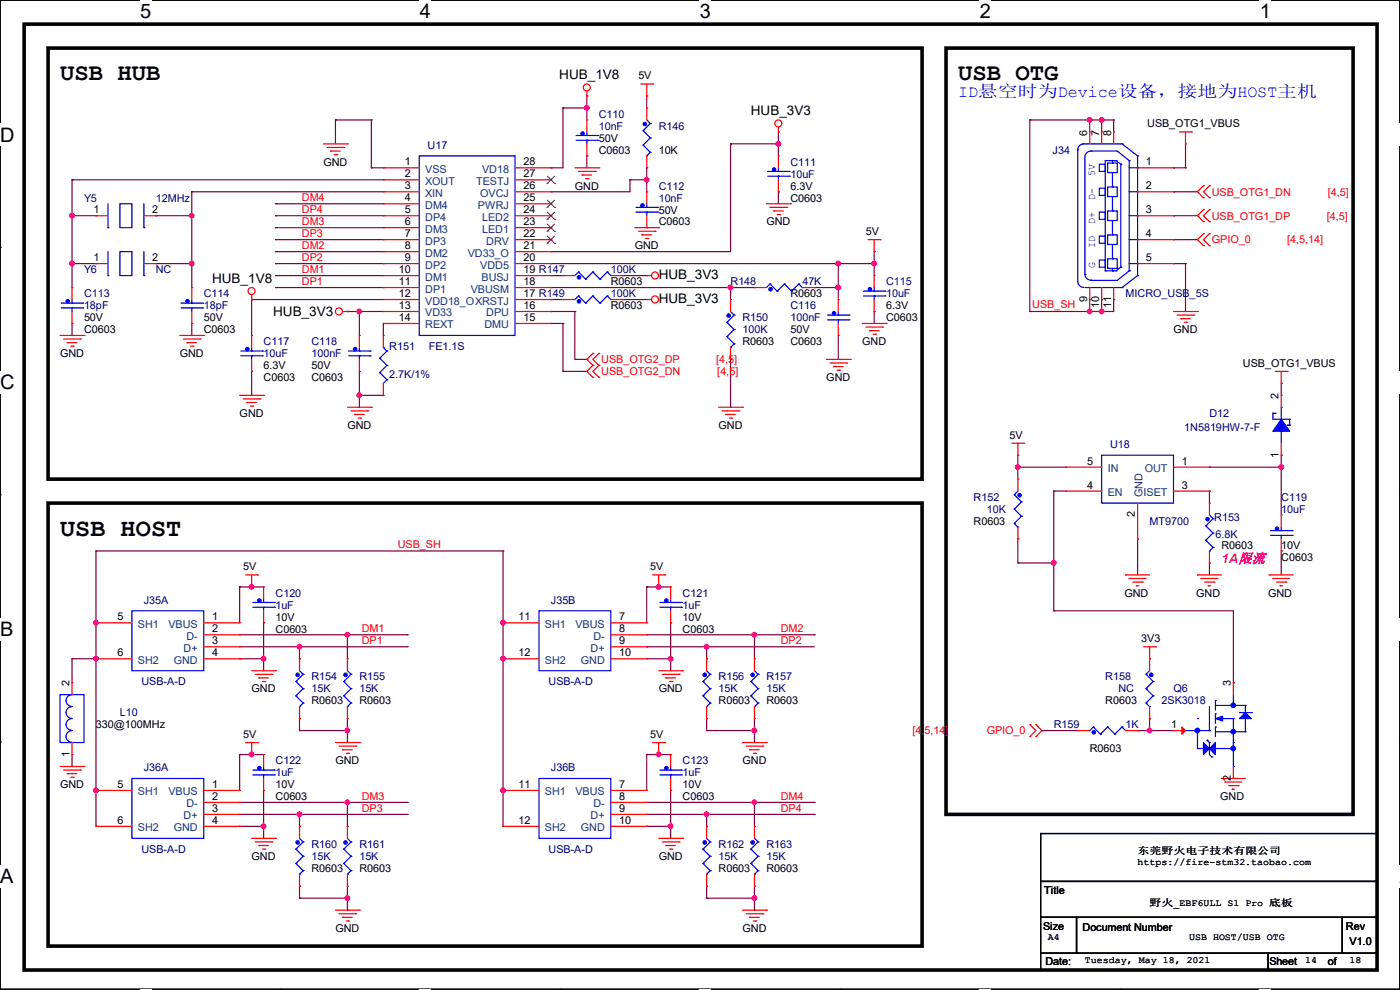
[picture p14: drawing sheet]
<svg xmlns="http://www.w3.org/2000/svg" width="297mm" height="210mm" viewBox="0 0 297 210" stroke-linecap="round" stroke-linejoin="round" font-family="sans-serif">
<defs><g id="words">
<text font-size="5.3" x="12.7" y="113.7">USB HOST</text>
<g font-size="5.1">
<text x="12.7" y="17">USB HUB</text>
<text x="203.2" y="17">USB OTG</text>
</g>
<g font-size="4.2">
<text x="29.7" y="3.9">5</text>
<text x="89.1" y="3.9">4</text>
<text x="148.5" y="3.9">3</text>
<text x="207.9" y="3.9">2</text>
<text x="267.3" y="3.9">1</text>
<text x="0" y="30.1">D</text>
<text x="0" y="82.5">C</text>
<text x="0" y="135">B</text>
<text x="0" y="187.4">A</text>
<text x="297" y="187.4">A</text>
</g>
<text font-size="3.6" fill="#00f" x="203.2" y="20.6">ID悬空时为Device设备，接地为HOST主机</text>
<g font-size="2.8">
<text x="118.7" y="16.8">HUB_1V8</text>
<text x="159.3" y="24.4">HUB_3V3</text>
<text x="45" y="60">HUB_1V8</text>
<text x="139.7" y="59.2">HUB_3V3</text>
<text x="139.7" y="64.3">HUB_3V3</text>
<text x="58" y="67.1">HUB_3V3</text>
</g>
<text font-size="2.8" fill="#f0f" x="259.1" y="119.4">1A限流</text>
<g font-size="2.3">
<text x="135.4" y="16.8">5V</text>
<text x="230.6" y="28.7" transform="rotate(-90 230.6 28.7)">6</text>
<text x="233.2" y="28.7" transform="rotate(-90 233.2 28.7)">7</text>
<text x="235.7" y="28.7" transform="rotate(-90 235.7 28.7)">8</text>
<text x="243.4" y="27">USB_OTG1_VBUS</text>
<text x="68.6" y="35.1">GND</text>
<text x="85.9" y="35.1">1</text>
<text x="111" y="35.1">28</text>
<text x="127" y="30.1">50V</text>
<text x="127" y="32.6">C0603</text>
<text x="139.7" y="32.6">10K</text>
<text x="243.1" y="35.1">1</text>
<text x="85.9" y="37.6">2</text>
<text x="85.9" y="40.1">3</text>
<text x="111" y="40.1">26</text>
<text x="111" y="37.6">27</text>
<text x="122" y="40.2">GND</text>
<text x="167.7" y="40.2">6.3V</text>
<text x="243.1" y="40.1">2</text>
<text x="19.9" y="45.2">1</text>
<text x="32.3" y="45.2">2</text>
<text x="85.9" y="42.7">4</text>
<text x="85.9" y="45.2">5</text>
<text x="85.9" y="47.8">6</text>
<text x="111" y="47.8">23</text>
<text x="111" y="45.2">24</text>
<text x="111" y="42.7">25</text>
<text x="139.7" y="45.3">50V</text>
<text x="139.7" y="47.8">C0603</text>
<text x="162.6" y="47.8">GND</text>
<text x="167.7" y="42.8">C0603</text>
<text x="243.1" y="45.2">3</text>
<text x="85.9" y="50.3">7</text>
<text x="85.9" y="52.8">8</text>
<text x="111" y="52.8">21</text>
<text x="111" y="50.3">22</text>
<text x="134.7" y="52.9">GND</text>
<text x="183.7" y="49.9">5V</text>
<text x="243.1" y="50.3">4</text>
<text x="19.9" y="55.4">1</text>
<text x="32.3" y="55.4">2</text>
<text x="84.6" y="57.9">10</text>
<text x="85.9" y="55.4">9</text>
<text x="111" y="57.9">19 R147</text>
<text x="111" y="55.4">20</text>
<text x="243.1" y="55.4">5</text>
<text x="84.6" y="60.5">11</text>
<text x="84.6" y="63">12</text>
<text x="84.6" y="65.5">13</text>
<text x="111" y="65.5">16</text>
<text x="111" y="63">17 R149</text>
<text x="111" y="60.5">18</text>
<text x="129.6" y="60.5">R0603</text>
<text x="129.6" y="65.6">R0603</text>
<text x="167.7" y="63.1">R0603</text>
<text x="188" y="65.6">6.3V</text>
<text x="230.6" y="64.1" transform="rotate(-90 230.6 64.1)">9</text>
<text x="233.2" y="65.3" transform="rotate(-90 233.2 65.3)">10</text>
<text x="235.7" y="65.3" transform="rotate(-90 235.7 65.3)">11</text>
<text x="17.8" y="68.2">50V</text>
<text x="17.8" y="70.7">C0603</text>
<text x="43.2" y="68.2">50V</text>
<text x="43.2" y="70.7">C0603</text>
<text x="84.6" y="68.1">14</text>
<text x="111" y="68.1">15</text>
<text x="167.7" y="70.7">50V</text>
<text x="188" y="68.2">C0603</text>
<text x="249" y="70.7">GND</text>
<text x="12.7" y="75.8">GND</text>
<text x="38.1" y="75.8">GND</text>
<text x="157.5" y="73.2">R0603</text>
<text x="167.7" y="73.2">C0603</text>
<text x="182.9" y="73.2">GND</text>
<text x="263.7" y="77.8">USB_OTG1_VBUS</text>
<text x="55.9" y="78.3">6.3V</text>
<text x="55.9" y="80.9">C0603</text>
<text x="66.1" y="78.3">50V</text>
<text x="66.1" y="80.9">C0603</text>
<text x="175.3" y="80.9">GND</text>
<text x="50.8" y="88.5">GND</text>
<text x="271.3" y="84.6" transform="rotate(-90 271.3 84.6)">2</text>
<text x="73.7" y="91">GND</text>
<text x="152.4" y="91">GND</text>
<text x="214.2" y="93">5V</text>
<text x="230.7" y="98.6">5</text>
<text x="250.7" y="98.6">1</text>
<text x="271.3" y="97.1" transform="rotate(-90 271.3 97.1)">1</text>
<text x="230.7" y="103.6">4</text>
<text x="250.7" y="103.6">3</text>
<text x="206.5" y="111.3">R0603</text>
<text x="240.8" y="109.8" transform="rotate(-90 240.8 109.8)">2</text>
<text x="259.1" y="116.4">R0603</text>
<text x="271.8" y="116.4">10V</text>
<text x="271.8" y="119">C0603</text>
<text x="51.6" y="121">5V</text>
<text x="138" y="121">5V</text>
<text x="24.9" y="131.6">5</text>
<text x="45" y="131.6">1</text>
<text x="58.5" y="131.7">10V</text>
<text x="110" y="131.6">11</text>
<text x="131.4" y="131.6">7</text>
<text x="144.8" y="131.7">10V</text>
<text x="238.6" y="126.6">GND</text>
<text x="253.8" y="126.6">GND</text>
<text x="269" y="126.6">GND</text>
<text x="45" y="134.1">2</text>
<text x="45" y="136.7">3</text>
<text x="58.5" y="134.2">C0603</text>
<text x="131.4" y="134.1">8</text>
<text x="131.4" y="136.7">9</text>
<text x="144.8" y="134.2">C0603</text>
<text x="242.1" y="136.2">3V3</text>
<text x="24.9" y="139.2">6</text>
<text x="45" y="139.2">4</text>
<text x="110" y="139.2">12</text>
<text x="131.4" y="139.2">10</text>
<text x="14.7" y="145.6" transform="rotate(-90 14.7 145.6)">2</text>
<text x="53.4" y="146.9">GND</text>
<text x="66.1" y="149.4">R0603</text>
<text x="76.2" y="149.4">R0603</text>
<text x="139.7" y="146.9">GND</text>
<text x="152.4" y="149.4">R0603</text>
<text x="162.6" y="149.4">R0603</text>
<text x="234.5" y="149.4">R0603</text>
<text x="261.1" y="145.6" transform="rotate(-90 261.1 145.6)">3</text>
<text x="20.4" y="154.5">330@100MHz</text>
<text x="248.5" y="154.4">1</text>
<text x="14.7" y="160.6" transform="rotate(-90 14.7 160.6)">1</text>
<text x="51.6" y="156.5">5V</text>
<text x="138" y="156.5">5V</text>
<text x="231.2" y="159.6">R0603</text>
<text x="12.7" y="167.2">GND</text>
<text x="24.9" y="167.1">5</text>
<text x="45" y="167.1">1</text>
<text x="58.5" y="167.2">10V</text>
<text x="71.2" y="162.1">GND</text>
<text x="110" y="167.1">11</text>
<text x="131.4" y="167.1">7</text>
<text x="144.8" y="167.2">10V</text>
<text x="157.5" y="162.1">GND</text>
<text x="261.1" y="165.7" transform="rotate(-90 261.1 165.7)">2</text>
<text x="45" y="169.7">2</text>
<text x="45" y="172.2">3</text>
<text x="58.5" y="169.8">C0603</text>
<text x="131.4" y="169.7">8</text>
<text x="131.4" y="172.2">9</text>
<text x="144.8" y="169.8">C0603</text>
<text x="258.9" y="169.8">GND</text>
<text x="24.9" y="174.8">6</text>
<text x="45" y="174.8">4</text>
<text x="110" y="174.8">12</text>
<text x="131.4" y="174.8">10</text>
<text x="53.4" y="182.5">GND</text>
<text x="66.1" y="185">R0603</text>
<text x="76.2" y="185">R0603</text>
<text x="139.7" y="182.5">GND</text>
<text x="152.4" y="185">R0603</text>
<text x="162.6" y="185">R0603</text>
<text x="221.5" y="189.6">Title</text>
<text x="71.2" y="197.7">GND</text>
<text x="157.5" y="197.7">GND</text>
<text x="221.3" y="197.2">Size</text>
<text x="229.7" y="197.4">Document Number</text>
<text x="285.5" y="197.2">Rev</text>
<text x="286.3" y="200.5">V1.0</text>
<text x="221.8" y="204.8">Date:</text>
<text x="269.3" y="204.8">Sheet</text>
<text x="281.7" y="204.8">of</text>
</g>
<g font-size="2.3" fill="#000080">
<text x="127" y="25">C110</text>
<text x="127" y="27.5">10nF</text>
<text x="139.7" y="27.5">R146</text>
<text x="90.7" y="31.6">U17</text>
<text x="167.7" y="35.1">C111</text>
<text x="223.3" y="32.6">J34</text>
<text x="139.7" y="40.2">C112</text>
<text x="167.7" y="37.7">10uF</text>
<text x="17.8" y="42.8">Y5</text>
<text x="33.1" y="42.8">12MHz</text>
<text x="139.7" y="42.8">10nF</text>
<text x="17.8" y="58">Y6</text>
<text x="33.1" y="58">NC</text>
<text x="129.6" y="58">100K</text>
<text x="17.8" y="63.1">C113</text>
<text x="17.8" y="65.6">18pF</text>
<text x="43.2" y="63.1">C114</text>
<text x="43.2" y="65.6">18pF</text>
<text x="129.6" y="63.1">100K</text>
<text x="155" y="60.5">R148</text>
<text x="167.7" y="65.6">C116</text>
<text x="170.2" y="60.5">47K</text>
<text x="188" y="60.5">C115</text>
<text x="188" y="63.1">10uF</text>
<text x="238.8" y="63.1">MICRO_USB_5S</text>
<text x="157.5" y="68.2">R150</text>
<text x="157.5" y="70.7">100K</text>
<text x="167.7" y="68.2">100nF</text>
<text x="55.9" y="73.2">C117</text>
<text x="55.9" y="75.8">10uF</text>
<text x="66.1" y="73.2">C118</text>
<text x="66.1" y="75.8">100nF</text>
<text x="82.6" y="74.3">R151</text>
<text x="91" y="74.3">FE1.1S</text>
<text x="82.6" y="80.1">2.7K/1%</text>
<text x="256.6" y="88.5">D12</text>
<text x="235.5" y="95.1">U18</text>
<text x="251.3" y="91.5">1N5819HW-7-F</text>
<text x="206.5" y="106.3">R152</text>
<text x="271.8" y="106.3">C119</text>
<text x="209.3" y="108.8">10K</text>
<text x="243.9" y="111.3">MT9700</text>
<text x="257.6" y="110.6">R153</text>
<text x="271.8" y="108.8">10uF</text>
<text x="257.9" y="114.1">6.8K</text>
<text x="30.5" y="128.1">J35A</text>
<text x="58.5" y="126.6">C120</text>
<text x="58.5" y="129.1">1uF</text>
<text x="116.9" y="128.1">J35B</text>
<text x="144.8" y="126.6">C121</text>
<text x="144.8" y="129.1">1uF</text>
<text x="30" y="145.4">USB-A-D</text>
<text x="66.1" y="144.4">R154</text>
<text x="66.1" y="146.9">15K</text>
<text x="76.2" y="144.4">R155</text>
<text x="76.2" y="146.9">15K</text>
<text x="116.4" y="145.4">USB-A-D</text>
<text x="152.4" y="144.4">R156</text>
<text x="152.4" y="146.9">15K</text>
<text x="162.6" y="144.4">R157</text>
<text x="162.6" y="146.9">15K</text>
<text x="234.5" y="144.4">R158</text>
<text x="237.3" y="146.9">NC</text>
<text x="246.4" y="149.4">2SK3018</text>
<text x="249" y="146.9">Q6</text>
<text x="25.4" y="152">L10</text>
<text x="223.6" y="154.5">R159</text>
<text x="238.8" y="154.5">1K</text>
<text x="30.5" y="163.7">J36A</text>
<text x="58.5" y="162.1">C122</text>
<text x="58.5" y="164.7">1uF</text>
<text x="116.9" y="163.7">J36B</text>
<text x="144.8" y="162.1">C123</text>
<text x="144.8" y="164.7">1uF</text>
<text x="66.1" y="179.9">R160</text>
<text x="76.2" y="179.9">R161</text>
<text x="152.4" y="179.9">R162</text>
<text x="162.6" y="179.9">R163</text>
<text x="30" y="180.9">USB-A-D</text>
<text x="66.1" y="182.5">15K</text>
<text x="76.2" y="182.5">15K</text>
<text x="116.4" y="180.9">USB-A-D</text>
<text x="152.4" y="182.5">15K</text>
<text x="162.6" y="182.5">15K</text>
</g>
<g font-size="2.3" fill="#004080">
<text x="90.2" y="36.7">VSS</text>
<text x="90.2" y="39.2">XOUT</text>
<text x="90.2" y="41.7">XIN</text>
<text x="101" y="39.2">TESTJ</text>
<text x="101.9" y="41.7">OVCJ</text>
<text x="102.3" y="36.7">VD18</text>
<text x="90.2" y="44.3">DM4</text>
<text x="90.2" y="46.8">DP4</text>
<text x="101.4" y="44.3">PWRJ</text>
<text x="102.3" y="46.8">LED2</text>
<text x="90.2" y="49.4">DM3</text>
<text x="90.2" y="51.9">DP3</text>
<text x="102.3" y="49.4">LED1</text>
<text x="103.2" y="51.9">DRV</text>
<text x="90.2" y="54.4">DM2</text>
<text x="90.2" y="57">DP2</text>
<text x="90.2" y="59.5">DM1</text>
<text x="99.2" y="54.4">VD33_O</text>
<text x="101.9" y="57">VDD5</text>
<text x="102.2" y="59.5">BUSJ</text>
<text x="90.2" y="62.1">DP1</text>
<text x="90.2" y="64.6">VDD18_OXRSTJ</text>
<text x="99.9" y="62.1">VBUSM</text>
<text x="90.2" y="67.1">VD33</text>
<text x="90.2" y="69.7">REXT</text>
<text x="102.8" y="69.7">DMU</text>
<text x="103.2" y="67.1">DPU</text>
<text x="235" y="100.2">IN</text>
<text x="242.9" y="100.2">OUT</text>
<text x="235" y="105.2">EN</text>
<text x="242.4" y="105.5" transform="rotate(-90 242.4 105.5)">GND</text>
<text x="242.6" y="105.2">ISET</text>
<text x="29.3" y="133.2">SH1</text>
<text x="35.7" y="133.2">VBUS</text>
<text x="39.5" y="135.7">D-</text>
<text x="115.6" y="133.2">SH1</text>
<text x="122.1" y="133.2">VBUS</text>
<text x="125.9" y="135.7">D-</text>
<text x="29.3" y="140.8">SH2</text>
<text x="36.9" y="140.8">GND</text>
<text x="38.9" y="138.3">D+</text>
<text x="115.6" y="140.8">SH2</text>
<text x="123.2" y="140.8">GND</text>
<text x="125.3" y="138.3">D+</text>
<text x="29.3" y="168.7">SH1</text>
<text x="35.7" y="168.7">VBUS</text>
<text x="38.9" y="173.8">D+</text>
<text x="39.5" y="171.3">D-</text>
<text x="115.6" y="168.7">SH1</text>
<text x="122.1" y="168.7">VBUS</text>
<text x="125.3" y="173.8">D+</text>
<text x="125.9" y="171.3">D-</text>
<text x="29.3" y="176.4">SH2</text>
<text x="36.9" y="176.4">GND</text>
<text x="115.6" y="176.4">SH2</text>
<text x="123.2" y="176.4">GND</text>
</g>
<g font-size="2.3" fill="#00f">
<text x="232.4" y="37.4" transform="rotate(-90 232.4 37.4)">5V</text>
<text x="232.4" y="47.5" transform="rotate(-90 232.4 47.5)">D+</text>
<text x="232.4" y="42.5" transform="rotate(-90 232.4 42.5)">D-</text>
<text x="232.4" y="52.6" transform="rotate(-90 232.4 52.6)">ID</text>
<text x="232.4" y="56.9" transform="rotate(-90 232.4 56.9)">G</text>
</g>
<g font-size="2.3" fill="#f00">
<text x="257.1" y="41.5">USB_OTG1_DN</text>
<text x="281.7" y="41.5">[4,5]</text>
<text x="64.1" y="42.7">DM4</text>
<text x="64.1" y="45.3">DP4</text>
<text x="64.1" y="47.8">DM3</text>
<text x="257.1" y="46.6">USB_OTG1_DP</text>
<text x="281.5" y="46.6">[4,5]</text>
<text x="64.1" y="50.3">DP3</text>
<text x="64.1" y="52.9">DM2</text>
<text x="257.1" y="51.6">GPIO_0</text>
<text x="273.1" y="51.6">[4,5,14]</text>
<text x="64.1" y="55.4">DP2</text>
<text x="64.1" y="58">DM1</text>
<text x="64.1" y="60.5">DP1</text>
<text x="219" y="65.4">USB_SH</text>
<text x="127.6" y="77">USB_OTG2_DP</text>
<text x="151.9" y="77">[4,5]</text>
<text x="127.6" y="79.6">USB_OTG2_DN</text>
<text x="152.2" y="79.6">[4,5]</text>
<text x="84.4" y="116.2">USB_SH</text>
<text x="76.8" y="136.7">DP1</text>
<text x="76.8" y="134.2">DM1</text>
<text x="165.7" y="136.7">DP2</text>
<text x="165.7" y="134.2">DM2</text>
<text x="193.6" y="155.8">[4,5,14]</text>
<text x="209.3" y="155.8">GPIO_0</text>
<text x="76.8" y="169.7">DM3</text>
<text x="76.8" y="172.3">DP3</text>
<text x="165.7" y="169.7">DM4</text>
<text x="165.7" y="172.3">DP4</text>
</g>
<g font-size="2">
<text x="241.3" y="181.2">东莞野火电子技术有限公司</text>
<text x="241.3" y="183.5">https://fire-stm32.taobao.com</text>
<text x="243.9" y="192.1">野火_EBF6ULL S1 Pro 底板</text>
<text x="222.3" y="199.5">A4</text>
<text x="252.3" y="199.5">USB HOST/USB OTG</text>
<text x="230.2" y="204.3">Tuesday, May 18, 2021</text>
<text x="276.9" y="204.3">14</text>
<text x="286.3" y="204.3">18</text>
</g>
</g></defs>
<path d="M0 0h297v209.8h-297z" fill="none" stroke="#000" stroke-width=".25"/>
<g fill="#fff">
<path d="M29.7 0h2.4v4.8h-2.4z"/>
<path d="M29.7 209.8h2.4v.2h-2.4z"/>
</g>
<path d="M59.4 0h.1M59.4 209.8h.1" fill="none" stroke="#000" stroke-width=".25"/>
<g fill="#fff">
<path d="M89.1 0h2.3v4.8h-2.3z"/>
<path d="M89.1 209.8h2.3v.2h-2.3z"/>
</g>
<path d="M118.8 0h.1M118.8 209.8h.1" fill="none" stroke="#000" stroke-width=".25"/>
<g fill="#fff">
<path d="M148.5 0h2.3v4.8h-2.3z"/>
<path d="M148.5 209.8h2.3v.2h-2.3z"/>
</g>
<path d="M178.2 0h.1M178.2 209.8h.1" fill="none" stroke="#000" stroke-width=".25"/>
<g fill="#fff">
<path d="M207.9 0h2.3v4.8h-2.3z"/>
<path d="M207.9 209.8h2.3v.2h-2.3z"/>
</g>
<path d="M237.6 0h.1M237.6 209.8h.1" fill="none" stroke="#000" stroke-width=".25"/>
<g fill="#fff">
<path d="M267.3 0h2.3v4.8h-2.3z"/>
<path d="M267.3 209.8h2.3v.2h-2.3z"/>
<path d="M0 26.2h3.1v4.8h-3.1z"/>
<path d="M297 26.2v4.8z"/>
<path d="M0 78.7h3.1v4.7h-3.1z"/>
<path d="M297 78.7v4.7z"/>
</g>
<path d="M0 52.5h.1M297 52.5h.1" fill="none" stroke="#000" stroke-width=".25"/>
<g fill="#fff">
<path d="M0 131.1h2.9v4.8h-2.9z"/>
<path d="M297 131.1v4.8z"/>
</g>
<path d="M0 104.9h.1M297 104.9h.1" fill="none" stroke="#000" stroke-width=".25"/>
<g fill="#fff">
<path d="M0 183.6h2.9v4.7h-2.9z"/>
<path d="M296.9 183.6h.1v4.7h-.1z"/>
</g>
<path d="M0 157.4h.1M297 157.4h.1M220.8 176.8h71.3v10.2h-71.3zM220.8 187h71.3v7.6h-71.3zM220.8 194.6h7.6v7.6h-7.6zM228.4 194.6h56.4v7.6h-56.4zM284.8 194.6h7.3v7.6h-7.3zM220.8 202.2h48.2v3.6h-48.2zM269 202.2h23.1v3.6h-23.1z" fill="none" stroke="#000" stroke-width=".25"/>
<path d="M5.1 5.1h287v200.7h-287zM10.2 10.2h185.4v91.4h-185.4zM200.7 10.2h86.4v162.6h-86.4zM10.2 106.7h185.4v94h-185.4z" fill="none" stroke="#000" stroke-width=".76"/>
<g fill="none" stroke="#800040" stroke-width=".25">
<path d="M15.3 38.1h.1M15.3 38.1v22.9M15.3 38.1h66M71.2 25.4h.1M71.2 25.4h7.6M71.2 25.4v5.1M78.8 25.4h.1M78.8 35.6h.1M78.8 25.4v10.2M78.8 35.6h2.5M116.9 35.6h.1M119.4 22.9h.1"/>
<path d="M119.4 22.9v12.7h-2.5M119.4 22.9h5.1M124.5 22.9h.1M124.5 33.1h.1M124.5 20.4h.1M124.5 20.4v5M124.5 33.1v2.5M133.6 38.1h.1M133.6 38.1v2.6h-16.7M133.6 38.1h3.6M137.2 38.1h.1M137.2 35.6h.1"/>
<path d="M137.2 20.4h.1M137.2 20.4v2.5M137.2 35.6v5.1M155 30.5h.1M155 30.5v22.9h-38.1M155 30.5h10.1M165.1 30.5h.1M165.1 28h.1M165.1 28v5.1M218.5 25.4h.1M218.5 25.4h17.8M218.5 25.4v40.7"/>
<path d="M231.2 25.4h.1M231.2 25.4v2.6M233.7 25.4h.1M233.7 25.4v2.6M236.3 25.4h.1M236.3 25.4v2.6M249 35.6h.1M249 35.6h2.5M251.5 35.6h.1M251.5 30.5v5.1M15.3 45.8h.1M15.3 55.9h.1"/>
<path d="M15.3 45.8h5.1M15.3 55.9h5.1M33.1 45.8h.1M33.1 55.9h.1M33.1 45.8h7.6M33.1 55.9h7.6M40.7 40.7h.1M40.7 45.8h.1M40.7 55.9h.1M40.7 40.7v20.3M40.7 40.7h40.6M58.5 43.2h.1"/>
<path d="M58.5 45.8h.1M58.5 48.3h.1M58.5 50.8h.1M58.5 53.4h.1M58.5 55.9h.1M58.5 58.5h.1M58.5 43.2h22.8M58.5 45.8h22.8M58.5 48.3h22.8M58.5 50.8h22.8M58.5 53.4h22.8M58.5 55.9h22.8"/>
<path d="M58.5 58.5h22.8M116.9 58.5h.1M116.9 55.9h.1M116.9 40.7h.1M116.9 53.4h.1M116.9 55.9h68.6M116.9 58.5h2.5M132.1 58.5h.1M132.1 58.5h5.1M165.1 40.7h.1M165.1 40.7v2.5M177.8 55.9h.1"/>
<path d="M177.8 55.9v7.6M185.5 53.4h.1M185.5 55.9h.1M185.5 53.4v5.1M249 50.8h.1M249 55.9h.1M249 40.7h.1M249 45.8h.1M249 45.8h5M249 50.8h5M249 55.9h2.5M249 40.7h5"/>
<path d="M251.5 55.9h.1M251.5 55.9v10.2M15.3 68.6h.1M15.3 68.6v2.6M40.7 68.6h.1M40.7 68.6v2.6M53.4 63.5h.1M53.4 78.8h.1M53.4 63.5h27.9M53.4 63.5v7.7M53.4 78.8v5.1M58.5 61h.1"/>
<path d="M58.5 61h22.8M73.7 66.1h.1M73.7 66.1h7.6M76.2 78.8h.1M76.2 66.1h.1M76.2 66.1v5.1M76.2 78.8v7.6M81.3 68.6h.1M81.3 68.6v2.6M116.9 68.6h.1M116.9 63.5h.1M116.9 61h.1"/>
<path d="M116.9 66.1h.1M116.9 61h43.2M116.9 66.1h5.1M116.9 63.5h2.5M116.9 68.6h2.5M119.4 68.6h.1M119.4 78.8h.1M119.4 68.6v10.2M119.4 78.8h5.1M122 66.1h.1M122 66.1v10.1h2.5M124.5 76.2h.1"/>
<path d="M132.1 63.5h.1M132.1 63.5h5.1M155 61h.1M155 61v2.5M155 76.2v10.2M172.8 61h.1M172.8 61h5M177.8 71.2h.1M177.8 61h.1M177.8 71.2v5M185.5 66.1h.1M185.5 66.1v2.5"/>
<path d="M218.5 66.1h.1M231.2 63.5h.1M231.2 66.1h.1M231.2 63.5v2.6M233.7 63.5h.1M233.7 66.1h.1M233.7 63.5v2.6M236.3 63.5h.1M236.3 63.5v2.6h-17.8M76.2 83.9h.1M76.2 83.9h5.1M155 86.4h.1"/>
<path d="M215.9 99.1h.1M215.9 96.6h.1M215.9 99.1h10.2M215.9 96.6v5M256.6 99.1h.1M256.6 99.1h15.2M271.8 99.1h.1M271.8 81.3h.1M271.8 96.6h.1M271.8 81.3v2.6M271.8 96.6v12.7M20.4 116.9h.1"/>
<path d="M20.4 116.9v58.4M20.4 116.9h86.3M106.7 116.9h.1M106.7 116.9v58.4M215.9 114.3h.1M215.9 119.4h.1M215.9 114.3v5.1M215.9 119.4h7.7M223.6 104.2h.1M223.6 119.4h.1M223.6 104.2h2.5M223.6 104.2v25.4"/>
<path d="M241.3 114.3h.1M241.3 114.3v7.7M256.6 104.2h.1M256.6 119.4h.1M256.6 104.2v2.5M256.6 119.4v2.6M271.8 116.9h.1M271.8 116.9v5.1M15.3 139.7h.1M15.3 139.7v5.1M15.3 139.7h5.1M20.4 139.7h.1"/>
<path d="M50.8 139.7h.1M50.8 124.5h.1M50.8 134.7h35.6M50.8 137.2h35.6M50.8 124.5h5.1M50.8 139.7h5.1M50.8 124.5v7.6M53.4 124.5h.1M55.9 132.1h.1M55.9 139.7h.1M55.9 132.1v10.2M63.5 137.2h.1"/>
<path d="M63.5 139.7h.1M63.5 137.2v2.5M73.7 134.7h.1M73.7 134.7v5M86.4 137.2h.1M86.4 134.7h.1M106.7 139.7h.1M106.7 132.1h.1M137.2 137.2h.1M137.2 139.7h.1M137.2 124.5h.1M137.2 134.7h35.6"/>
<path d="M137.2 137.2h35.6M137.2 124.5h5.1M137.2 139.7h5.1M137.2 124.5v7.6M139.7 124.5h.1M142.3 132.1h.1M142.3 139.7h.1M142.3 132.1v10.2M149.9 137.2h.1M149.9 139.7h.1M149.9 137.2v2.5M160.1 134.7h.1"/>
<path d="M160.1 134.7v5M172.8 134.7h.1M223.6 129.6h.1M223.6 129.6h38.1v15.2M63.5 155h.1M63.5 152.4h.1M63.5 155h10.2M63.5 152.4v2.6M73.7 155h.1M73.7 157.5h.1M73.7 152.4v5.1M149.9 155h.1"/>
<path d="M149.9 152.4h.1M149.9 155h10.2M149.9 152.4v2.6M160.1 155h.1M160.1 157.5h.1M160.1 152.4v5.1M221 155h.1M221 155h7.6M241.3 155h.1M241.3 155h7.7M243.9 155h.1M243.9 152.4h.1"/>
<path d="M243.9 152.4v2.6M261.7 144.8h.1M15.3 162.6h.1M15.3 160.1v2.5M20.4 175.3h.1M20.4 167.7h.1M50.8 175.3h.1M50.8 160.1h.1M50.8 160.1v7.6M50.8 170.2h35.6M50.8 172.8h35.6M50.8 160.1h5.1"/>
<path d="M50.8 175.3h5.1M53.4 160.1h.1M55.9 167.7h.1M55.9 175.3h.1M55.9 167.7v10.1M63.5 172.8h.1M63.5 175.3h.1M63.5 172.8v2.5M73.7 170.2h.1M73.7 170.2v5.1M86.4 170.2h.1M86.4 172.8h.1"/>
<path d="M106.7 175.3h.1M106.7 167.7h.1M137.2 175.3h.1M137.2 160.1h.1M137.2 160.1v7.6M137.2 170.2h35.6M137.2 172.8h35.6M137.2 160.1h5.1M137.2 175.3h5.1M139.7 160.1h.1M142.3 167.7h.1M142.3 175.3h.1"/>
<path d="M142.3 167.7v10.1M149.9 172.8h.1M149.9 175.3h.1M149.9 172.8v2.5M160.1 170.2h.1M160.1 170.2v5.1M172.8 170.2h.1M172.8 172.8h.1M63.5 190.5h.1M63.5 188h.1M63.5 190.5h10.2M63.5 188v2.5"/>
<path d="M73.7 190.5h.1M73.7 193.1h.1M73.7 188v5.1M149.9 190.5h.1M149.9 188h.1M149.9 188v2.5M149.9 190.5h10.2M160.1 190.5h.1M160.1 193.1h.1M160.1 188v5.1"/>
</g>
<g fill="#f0f" stroke="#f0f" stroke-width=".25">
<circle cx="76.2" cy="66.1" r=".49"/>
<circle cx="76.2" cy="83.8" r=".49"/>
<circle cx="155" cy="61" r=".49"/>
<circle cx="177.8" cy="61" r=".49"/>
<circle cx="177.8" cy="55.9" r=".49"/>
<circle cx="137.2" cy="38.1" r=".49"/>
<circle cx="53.4" cy="124.5" r=".49"/>
<circle cx="55.9" cy="139.7" r=".49"/>
<circle cx="160" cy="134.6" r=".49"/>
<circle cx="149.9" cy="137.2" r=".49"/>
<circle cx="139.7" cy="124.5" r=".49"/>
<circle cx="142.3" cy="139.7" r=".49"/>
<circle cx="53.4" cy="160" r=".49"/>
<circle cx="55.9" cy="175.3" r=".49"/>
<circle cx="160" cy="170.2" r=".49"/>
<circle cx="149.9" cy="172.7" r=".49"/>
<circle cx="139.7" cy="160" r=".49"/>
<circle cx="142.3" cy="175.3" r=".49"/>
<circle cx="15.3" cy="55.9" r=".49"/>
<circle cx="15.3" cy="45.7" r=".49"/>
<circle cx="40.7" cy="55.9" r=".49"/>
<circle cx="40.7" cy="45.7" r=".49"/>
<circle cx="124.5" cy="22.9" r=".49"/>
<circle cx="165.1" cy="30.5" r=".49"/>
<circle cx="185.4" cy="55.9" r=".49"/>
<circle cx="231.2" cy="25.4" r=".49"/>
<circle cx="233.7" cy="25.4" r=".49"/>
<circle cx="231.2" cy="66.1" r=".49"/>
<circle cx="233.7" cy="66.1" r=".49"/>
<circle cx="20.3" cy="139.7" r=".49"/>
<circle cx="20.3" cy="167.7" r=".49"/>
<circle cx="106.7" cy="139.7" r=".49"/>
<circle cx="106.7" cy="167.7" r=".49"/>
<circle cx="20.3" cy="132.1" r=".49"/>
<circle cx="106.7" cy="132.1" r=".49"/>
<circle cx="160" cy="155" r=".49"/>
<circle cx="160" cy="190.5" r=".49"/>
<circle cx="73.7" cy="190.5" r=".49"/>
<circle cx="73.7" cy="170.2" r=".49"/>
<circle cx="63.5" cy="172.7" r=".49"/>
<circle cx="73.7" cy="155" r=".49"/>
<circle cx="63.5" cy="137.2" r=".49"/>
<circle cx="73.7" cy="134.6" r=".49"/>
<circle cx="215.9" cy="99.1" r=".49"/>
<circle cx="271.8" cy="99.1" r=".49"/>
<circle cx="223.5" cy="119.4" r=".49"/>
<circle cx="243.9" cy="155" r=".49"/>
</g>
<g fill="none" stroke="#f00" stroke-width=".25">
<path d="M124.5 19.3v1.1M135.9 17.8h2.6M137.2 17.8v2.6M138.5 17.8h.1M68.6 30.5h5.1M69.4 31.3h3.5M70.1 32h.1M70.1 32h2.1M70.9 32.8h.5M71.4 32.8h.1M72.9 31.3h.1M73.7 30.5h.1"/>
<path d="M81.3 35.6h.1M81.3 38.1h.1M81.3 35.6h7.6M81.3 38.1h7.6M109.3 35.6h7.6M109.3 38.1h7.6M116.9 38.1h.1M116.9 35.6h.1M122 35.6h5M122.7 36.4h3.6M123.5 37.1h.1M123.5 37.1h2"/>
<path d="M124.2 37.9h.6M124.5 20.4h.1M124.5 25.4h.1M124.5 33.1h.1M124.5 25.4v2.6M124.5 30.5v2.6M124.8 37.9h.1M126.3 36.4h.1M127 35.6h.1M137.2 20.4h.1M137.2 22.9h.1M137.2 35.6h.1"/>
<path d="M137.2 22.9v2.5M137.2 33.1v2.5M165.1 28h.1M165.1 33.1h.1M165.1 27v1M165.1 33.1v2.5M165.1 38.1v2.6M231.2 28h.1M231.2 28v2.5M233.7 28h.1M233.7 28v2.5M236.3 28h.1"/>
<path d="M236.3 28v2.5M241.3 35.6h7.7M249 35.6h.1M250.2 28h2.6M251.5 30.5h.1M251.5 28v2.5M252.8 28h.1M255.3 39.4h.1M255.3 39.4l-1.3 1.3 1.3 1.3M256.6 39.4h.1M256.6 39.4l-1.3 1.3 1.3 1.3M20.4 55.9h.1"/>
<path d="M20.4 45.8h.1M20.4 55.9h2.5M20.4 45.8h2.5M30.5 55.9h2.6M30.5 45.8h2.6M33.1 55.9h.1M33.1 45.8h.1M81.3 40.7h.1M81.3 43.2h.1M81.3 45.8h.1M81.3 48.3h.1M81.3 50.8h.1"/>
<path d="M81.3 53.4h.1M81.3 55.9h.1M81.3 58.5h.1M81.3 58.5h7.6M81.3 43.2h7.6M81.3 48.3h7.6M81.3 50.8h7.6M81.3 55.9h7.6M81.3 40.7h7.6M81.3 45.8h7.6M81.3 53.4h7.6M109.3 58.5h7.6"/>
<path d="M109.3 43.2h7.6M109.3 48.3h7.6M109.3 50.8h7.6M109.3 55.9h7.6M109.3 40.7h7.6M109.3 45.8h7.6M109.3 53.4h7.6M116.9 58.5h.1M116.9 55.9h.1M116.9 53.4h.1M116.9 50.8h.1M116.9 48.3h.1"/>
<path d="M116.9 45.8h.1M116.9 43.2h.1M116.9 40.7h.1M119.4 58.5h.1M119.4 58.5h2.6M129.6 58.5h2.5M132.1 58.5h.1M134.7 48.3h5M135.4 49.1h3.6M136.2 49.8h.1M136.2 49.8h2M136.9 50.6h.6"/>
<path d="M137.2 58.5h.1M137.2 40.7h.1M137.2 48.3h.1M137.2 58.5h1M137.2 40.7v2.5M137.2 45.8v2.5M137.5 50.6h.1M139 49.1h.1M139.7 48.3h.1M162.6 43.2h5.1M163.4 44h3.5M164.1 44.7h.1"/>
<path d="M164.1 44.7h2.1M164.9 45.5h.5M165.1 40.7h.1M165.4 45.5h.1M166.9 44h.1M167.7 43.2h.1M184.2 50.8h2.5M185.5 53.4h.1M185.5 58.5h.1M185.5 50.8v2.6M185.5 58.5v2.5M186.7 50.8h.1"/>
<path d="M241.3 50.8h7.7M241.3 55.9h7.7M241.3 40.7h7.7M241.3 45.8h7.7M249 40.7h.1M249 45.8h.1M249 50.8h.1M249 55.9h.1M255.3 49.6h.1M255.3 52.1h.1M255.3 44.5h.1M255.3 47h.1"/>
<path d="M255.3 42h.1M255.3 49.6l-1.3 1.2 1.3 1.3M255.3 44.5l-1.3 1.3 1.3 1.2M256.6 52.1h.1M256.6 49.6h.1M256.6 47h.1M256.6 44.5h.1M256.6 42h.1M256.6 49.6l-1.3 1.2 1.3 1.3M256.6 44.5l-1.3 1.3 1.3 1.2M12.7 71.2h5.1M13.5 71.9h3.6"/>
<path d="M14.3 72.7h.1M14.3 72.7h2M15 73.4h.5M15.3 61h.1M15.3 68.6h.1M15.3 61v2.5M15.3 66.1v2.5M15.5 73.4h.1M17.1 71.9h.1M17.8 71.2h.1M38.1 71.2h5.1M38.9 71.9h3.6"/>
<path d="M39.7 72.7h.1M39.7 72.7h2M40.4 73.4h.5M40.7 61h.1M40.7 68.6h.1M40.7 61v2.5M40.7 66.1v2.5M40.9 73.4h.1M42.5 71.9h.1M43.2 71.2h.1M53.4 63.5h.1M53.4 71.2h.1"/>
<path d="M53.4 78.8h.1M53.4 62.5v1M53.4 71.2v2.5M53.4 76.2v2.6M72.7 66.1h1M73.7 66.1h.1M76.2 71.2h.1M76.2 78.8h.1M76.2 71.2v2.5M76.2 76.2v2.6M81.3 61h.1M81.3 63.5h.1"/>
<path d="M81.3 66.1h.1M81.3 68.6h.1M81.3 71.2h.1M81.3 66.1h7.6M81.3 63.5h7.6M81.3 68.6h7.6M81.3 61h7.6M81.3 71.2v2.5M109.3 66.1h7.6M109.3 63.5h7.6M109.3 68.6h7.6M109.3 61h7.6"/>
<path d="M116.9 68.6h.1M116.9 66.1h.1M116.9 63.5h.1M116.9 61h.1M119.4 63.5h.1M119.4 63.5h2.6M125.8 75h.1M125.8 77.5h.1M125.8 75l-1.3 1.2 1.3 1.3M125.8 77.5l-1.3 1.3 1.3 1.3M127 77.5h.1M127 75h.1"/>
<path d="M127 75l-1.2 1.2 1.2 1.3M127 77.5l-1.2 1.3 1.2 1.3M129.6 63.5h2.5M132.1 63.5h.1M137.2 63.5h.1M137.2 63.5h1M155 63.5h.1M155 76.2h.1M155 63.5v2.6M155 73.7v2.5M160.1 61h.1M160.1 61h2.5"/>
<path d="M170.2 61h2.6M172.8 61h.1M175.3 76.2h5.1M176.1 77h3.5M176.8 77.8h.1M176.8 77.8h2.1M177.6 78.5h.5M177.8 63.5h.1M177.8 71.2h.1M177.8 63.5v2.6M177.8 68.6v2.6M178.1 78.5h.1"/>
<path d="M179.6 77h.1M180.4 76.2h.1M182.9 68.6h5.1M183.7 69.4h3.5M184.4 70.1h.1M184.4 70.1h2.1M185.2 70.9h.5M185.5 66.1h.1M185.5 63.5v2.6M185.7 70.9h.1M187.2 69.4h.1M188 68.6h.1"/>
<path d="M231.2 63.5h.1M231.2 61v2.5M233.7 63.5h.1M233.7 61v2.5M236.3 63.5h.1M236.3 61v2.5M249 66.1h5M249.7 66.8h3.6M250.5 67.6h.1M250.5 67.6h2M251.2 68.4h.6M251.8 68.4h.1"/>
<path d="M253.3 66.8h.1M254 66.1h.1M270.6 78.8h2.5M271.8 78.8v2.5M273.1 78.8h.1M50.8 83.9h5.1M51.6 84.6h3.6M52.4 85.4h.1M52.4 85.4h2M53.1 86.1h.5M53.6 86.1h.1M55.2 84.6h.1"/>
<path d="M55.9 83.9h.1M73.7 86.4h5.1M74.5 87.2h3.5M75.2 87.9h.1M75.2 87.9h2.1M76 88.7h.5M76.5 88.7h.1M78 87.2h.1M78.8 86.4h.1M81.3 83.9h.1M81.3 81.3v2.6M125.8 80.1h.1"/>
<path d="M127 80.1h.1M152.4 86.4h5.1M153.2 87.2h3.6M154 87.9h.1M154 87.9h2M154.7 88.7h.5M155.2 88.7h.1M156.8 87.2h.1M157.5 86.4h.1M214.7 94h2.5M215.9 96.6h.1M215.9 94v2.6"/>
<path d="M217.2 94h.1M226.1 99.1h.1M226.1 99.1h7.6M249 99.1h7.6M256.6 99.1h.1M271.8 81.3h.1M271.8 96.6h.1M271.8 83.9h.1M271.8 83.9v2.5M271.8 94v2.6M215.9 101.6h.1M215.9 114.3h.1"/>
<path d="M215.9 101.6v2.6M215.9 111.8v2.5M226.1 104.2h.1M226.1 104.2h7.6M241.3 114.3h.1M241.3 106.7v7.6M249 104.2h7.6M256.6 106.7h.1M256.6 119.4h.1M256.6 104.2h.1M256.6 106.7v2.6M256.6 116.9v2.5"/>
<path d="M271.8 109.3h.1M271.8 116.9h.1M271.8 109.3v2.5M271.8 114.3v2.6M20.4 132.1h.1M20.4 139.7h.1M20.4 132.1h7.6M20.4 139.7h7.6M43.2 137.2h7.6M43.2 132.1h7.6M43.2 134.7h7.6M43.2 139.7h7.6"/>
<path d="M50.8 132.1h.1M50.8 134.7h.1M50.8 137.2h.1M50.8 139.7h.1M52.1 122h2.6M53.4 124.5h.1M53.4 122v2.5M54.7 122h.1M55.9 124.5h.1M55.9 132.1h.1M55.9 124.5v2.5M55.9 129.6v2.5"/>
<path d="M63.5 139.7h.1M63.5 139.7v2.6M73.7 139.7h.1M73.7 139.7v2.6M106.7 132.1h.1M106.7 139.7h.1M106.7 132.1h7.6M106.7 139.7h7.6M129.6 137.2h7.6M129.6 132.1h7.6M129.6 134.7h7.6M129.6 139.7h7.6"/>
<path d="M137.2 132.1h.1M137.2 134.7h.1M137.2 137.2h.1M137.2 139.7h.1M138.5 122h2.5M139.7 124.5h.1M139.7 122v2.5M141 122h.1M142.3 124.5h.1M142.3 132.1h.1M142.3 124.5v2.5M142.3 129.6v2.5"/>
<path d="M149.9 139.7h.1M149.9 139.7v2.6M160.1 139.7h.1M160.1 139.7v2.6M238.8 122h.1M238.8 122h5.1M239.6 122.7h.1M239.6 122.7h3.5M240.3 123.5h2.1M241.1 124.2h.1M241.1 124.2h.5M242.4 123.5h.1"/>
<path d="M242.6 137.2h2.6M243.9 139.7h.1M243.9 137.2v5.1M245.2 137.2h.1M254 122h.1M254 122h5.1M254.8 122.7h.1M254.8 122.7h3.6M255.6 123.5h2M256.3 124.2h.1M256.3 124.2h.5M257.6 123.5h.1"/>
<path d="M269.3 122h.1M269.3 122h5.1M270 122.7h.1M270 122.7h3.6M270.8 123.5h2M271.6 124.2h.1M271.6 124.2h.5M272.8 123.5h.1M15.3 144.8h.1M15.3 144.8v2.6M15.3 157.5v2.6M52.1 157.5h2.6"/>
<path d="M53.4 157.5v2.6M53.4 142.3h5.1M54.1 143h3.6M54.7 157.5h.1M54.9 143.8h.1M54.9 143.8h2M55.7 144.6h.5M56.2 144.6h.1M57.7 143h.1M58.5 142.3h.1M63.5 152.4h.1M63.5 149.9v2.5"/>
<path d="M71.2 157.5h5M71.9 158.3h3.6M72.7 159h.1M72.7 159h2M73.4 159.8h.6M73.7 152.4h.1M73.7 149.9v2.5M74 159.8h.1M75.5 158.3h.1M76.2 157.5h.1M138.5 157.5h2.5M139.7 142.3h5.1"/>
<path d="M139.7 157.5v2.6M140.5 143h3.6M141 157.5h.1M141.3 143.8h.1M141.3 143.8h2M142 144.6h.5M142.5 144.6h.1M144.1 143h.1M144.8 142.3h.1M149.9 152.4h.1M149.9 149.9v2.5M157.5 157.5h5.1"/>
<path d="M158.3 158.3h3.5M159 159h.1M159 159h2.1M159.8 159.8h.5M160.1 152.4h.1M160.1 149.9v2.5M160.3 159.8h.1M161.8 158.3h.1M162.6 157.5h.1M218.5 156.3h.1M218.5 153.7h.1M218.5 153.7l1.3 1.3-1.3 1.3"/>
<path d="M219.8 153.7h.1M219.8 156.3h.1M219.8 153.7l1.2 1.3-1.2 1.3M228.6 155h.1M228.6 155h2.6M238.8 155h2.5M241.3 155h.1M243.9 152.4h.1M243.9 149.9v2.5M249 155h.1M249 155h2.5M261.7 144.8h.1"/>
<path d="M261.7 144.8v2.6M12.7 162.6h5.1M13.5 163.4h3.6M14.3 164.1h.1M14.3 164.1h2M15 164.9h.5M15.3 160.1h.1M15.5 164.9h.1M17.1 163.4h.1M17.8 162.6h.1M20.4 167.7h.1M20.4 175.3h.1"/>
<path d="M20.4 167.7h7.6M20.4 175.3h7.6M43.2 167.7h7.6M43.2 170.2h7.6M43.2 172.8h7.6M43.2 175.3h7.6M50.8 167.7h.1M50.8 170.2h.1M50.8 172.8h.1M50.8 175.3h.1M53.4 160.1h.1M53.4 177.8h5.1"/>
<path d="M54.1 178.6h3.6M54.9 179.4h.1M54.9 179.4h2M55.9 160.1h.1M55.9 167.7h.1M55.9 160.1v2.5M55.9 165.1v2.6M57.7 178.6h.1M58.5 177.8h.1M63.5 175.3h.1M63.5 175.3v2.5M73.7 175.3h.1"/>
<path d="M73.7 175.3v2.5M106.7 167.7h.1M106.7 175.3h.1M106.7 167.7h7.6M106.7 175.3h7.6M129.6 167.7h7.6M129.6 170.2h7.6M129.6 172.8h7.6M129.6 175.3h7.6M137.2 167.7h.1M137.2 170.2h.1M137.2 172.8h.1"/>
<path d="M137.2 175.3h.1M139.7 160.1h.1M139.7 177.8h5.1M140.5 178.6h3.6M141.3 179.4h.1M141.3 179.4h2M142.3 160.1h.1M142.3 167.7h.1M142.3 160.1v2.5M142.3 165.1v2.6M144.1 178.6h.1M144.8 177.8h.1"/>
<path d="M149.9 175.3h.1M149.9 175.3v2.5M160.1 175.3h.1M160.1 175.3v2.5M259.1 165.1h.1M259.1 165.1h5.1M259.9 165.9h.1M259.9 165.9h3.5M260.6 166.7h2.1M261.4 167.4h.1M261.4 167.4h.5M261.7 165.1h.1"/>
<path d="M261.7 162.6v2.5M262.7 166.7h.1M55.7 180.1h.5M56.2 180.1h.1M63.5 188h.1M63.5 185.5v2.5M71.2 193.1h5M71.9 193.8h3.6M72.7 194.6h.1M72.7 194.6h2M73.4 195.4h.6M73.7 188h.1"/>
<path d="M73.7 185.5v2.5M74 195.4h.1M75.5 193.8h.1M76.2 193.1h.1M142 180.1h.5M142.5 180.1h.1M149.9 188h.1M149.9 185.5v2.5M157.5 193.1h5.1M158.3 193.8h3.5M159 194.6h.1M159 194.6h2.1"/>
<path d="M159.8 195.4h.5M160.1 188h.1M160.1 185.5v2.5M160.3 195.4h.1M161.8 193.8h.1M162.6 193.1h.1"/>
<circle cx="124.5" cy="18.6" r=".74"/>
<circle cx="165.1" cy="26.2" r=".74"/>
<circle cx="139" cy="58.4" r=".74"/>
<circle cx="53.4" cy="61.7" r=".74"/>
<circle cx="71.9" cy="66.1" r=".74"/>
<circle cx="139" cy="63.5" r=".74"/>
</g>
<g fill="none" stroke="#00f" stroke-width=".25">
<path d="M88.9 33.1h20.4v38.1h-20.4zM122.2 29.8h4.6M122.2 28.7h4.6M124.5 29.8h.1M124.5 28.7h.1M124.5 28v.7M124.5 29.8v.7M126.8 29.8h.1M126.8 28.7h.1M136.4 27.7h.1M136.4 30.8h.1M136.4 27.7l1.6 1.6"/>
<path d="M136.4 30.8l1.6 1.5M137.2 33.1h.1M137.2 25.4l.8 .8M138 26.2h.1M138 29.3h.1M138 32.3h.1M138 26.2l-1.6 1.5M138 29.3l-1.6 1.5M138 32.3l-.8 .8M162.9 37.4h4.5M162.9 36.4h4.5M165.1 37.4h.1"/>
<path d="M165.1 36.4h.1M165.1 35.6v.8M165.1 37.4v.7M167.4 37.4h.1M167.4 36.4h.1M228.6 31.8h.1M228.6 31.8v27.9a1.25 1.25 0 0 0 1.3 1.3M229.7 30.5h8.3M229.9 30.5a1.25 1.25 0 0 0-1.3 1.3M231.4 32h.1M231.4 32h5.6l2.6 2.1M231.4 32a1.25 1.25 0 0 0-1.2 1.3v24.9"/>
<path d="M233.2 34.8h1.3v1.6h-1.3zM233.2 39.9h1.3v1.5h-1.3zM235 39.7h2v2h-2zM235 34.6h2v2h-2zM236 39.7h.1M236 34.1h.1M236 34.6h.1M236 34.1v.5M236 36.6v3.1M236.8 34.1h.1M236.8 34.1h-2.3v23.3M236.8 34.1l1 .7"/>
<path d="M237.8 34.8h.1M237.8 34.8v21.9M238 30.5h.1M238 30.5l3.3 2.6M239.6 34.1h.1M239.6 34.1v23.3M239.6 35.6h1.7M241.3 33.1h.1M241.3 35.6h.1M241.3 33.1v25.4M22.9 58.5h.1M22.9 48.3h.1"/>
<path d="M22.9 43.2v5.1M22.9 53.4v5.1M25.4 53.4h2.6v5.1h-2.6zM25.4 43.2h2.6v5.1h-2.6zM30.5 58.5h.1M30.5 48.3h.1M30.5 43.2v5.1M30.5 53.4v5.1M122.7 57.7h.1M122.7 57.7l-.7 .8M122.7 57.7l1.5 1.5M124.2 59.2h.1"/>
<path d="M125.8 57.7h.1M125.8 57.7l-1.6 1.5M125.8 57.7l1.5 1.5M127.3 59.2h.1M128.8 57.7h.1M128.8 57.7l-1.5 1.5M128.8 57.7l.8 .8M129.6 58.5h.1M134.9 45h4.6M134.9 44h4.6M137.2 45h.1M137.2 44h.1"/>
<path d="M137.2 43.2v.8M137.2 45v.8M139.5 45h.1M139.5 44h.1M230.2 58.2a1.25 1.25 0 0 0 1.2 1.2M230.2 58.2h.1M231.4 59.5h.1M233.2 50.1h1.3v1.5h-1.3zM233.2 45h1.3v1.5h-1.3zM233.2 55.2h1.3v1.5h-1.3zM234.5 57.4h.1M234.5 57.4h2.3"/>
<path d="M235 44.7h2v2.1h-2zM235 49.8h2v2.1h-2zM235 54.9h2v2h-2zM236 44.7h.1M236 49.8h.1M236 54.9h.1M236 57.4h.1M236 41.7v3M236 46.8v3M236 51.9v3M236 56.9v.5M236.8 57.4h.1"/>
<path d="M237.8 56.7h.1M237.8 56.7l-1 .7M239.6 57.4h.1M239.6 40.7h1.7M239.6 45.8h1.7M239.6 50.8h1.7M239.6 57.4l-2.6 2.1h-5.6M239.6 55.9h1.7M241.3 58.5h.1M241.3 40.7h.1M241.3 45.8h.1M241.3 50.8h.1"/>
<path d="M241.3 55.9h.1M241.3 58.5l-3.3 2.5M13 65.3h4.6M13 64.3h4.6M15.3 65.3h.1M15.3 64.3h.1M15.3 63.5v.8M15.3 65.3v.8M17.6 65.3h.1M17.6 64.3h.1M38.4 65.3h4.6M38.4 64.3h4.6"/>
<path d="M40.7 65.3h.1M40.7 64.3h.1M40.7 63.5v.8M40.7 65.3v.8M43 65.3h.1M43 64.3h.1M51.1 75.5h4.6M51.1 74.5h4.6M53.4 75.5h.1M53.4 74.5h.1M53.4 73.7v.8M53.4 75.5v.7"/>
<path d="M55.7 75.5h.1M55.7 74.5h.1M74 75.5h4.5M74 74.5h4.5M76.2 75.5h.1M76.2 74.5h.1M76.2 73.7v.8M76.2 75.5v.7M78.5 75.5h.1M78.5 74.5h.1M80.6 79h.1M80.6 76h.1"/>
<path d="M80.6 79l1.5 1.6M80.6 76l1.5 1.5M81.3 73.7h.1M81.3 73.7l.8 .8M82.1 77.5h.1M82.1 74.5h.1M82.1 77.5l-1.5 1.5M82.1 74.5l-1.5 1.5M122.7 62.8h.1M122.7 62.8l-.7 .7M122.7 62.8l1.5 1.5M124.2 64.3h.1"/>
<path d="M125.8 62.8h.1M125.8 62.8l-1.6 1.5M125.8 62.8l1.5 1.5M127.3 64.3h.1M128.8 62.8h.1M128.8 62.8l-1.5 1.5M128.8 62.8l.8 .7M129.6 63.5h.1M154.2 68.4h.1M154.2 71.4h.1M154.2 68.4l1.5 1.5M154.2 71.4l1.5 1.5"/>
<path d="M155 73.7h.1M155 66.1l.7 .7M155.7 66.8h.1M155.7 69.9h.1M155.7 72.9h.1M155.7 66.8l-1.5 1.6M155.7 69.9l-1.5 1.5M155.7 72.9l-.7 .8M163.4 60.2h.1M163.4 60.2l-.8 .8M163.4 60.2l1.5 1.6M164.9 61.8h.1"/>
<path d="M166.4 60.2h.1M166.4 60.2l-1.5 1.6M166.4 60.2l1.5 1.6M167.9 61.8h.1M169.5 60.2h.1M169.5 60.2l-1.6 1.6M169.5 60.2l.7 .8M170.2 61h.1M175.6 67.9h4.5M175.6 66.8h4.5M177.8 67.9h.1M177.8 66.8h.1"/>
<path d="M177.8 66.1v.7M177.8 67.9v.7M180.1 67.9h.1M180.1 66.8h.1M183.2 62.8h4.5M183.2 61.8h4.5M185.5 62.8h.1M185.5 61.8h.1M185.5 61v.8M185.5 62.8v.7M187.7 62.8h.1M187.7 61.8h.1"/>
<path d="M230.2 61h7.8M238 61h.1M82.1 80.6h.1M82.1 80.6l-.8 .7M233.7 96.6h15.3v10.1h-15.3zM270 87.7h.1M270 87.7v1.2h3.6M270 87.7h.6M270.6 87.7h.1M271.8 91.5h.1M271.8 86.4h.1M271.8 86.4v2.5"/>
<path d="M271.8 91.5v2.5M273.1 90.2h.1M273.1 90.2h.5M273.6 88.9h.1M273.6 90.2h.1M273.6 88.9v1.3M215.2 104.9h.1M215.2 108h.1M215.2 111h.1M215.2 104.9l1.5 1.6M215.2 108l1.5 1.5M215.2 111l.7 .8"/>
<path d="M215.9 111.8h.1M215.9 104.2l-.7 .7M216.7 106.5h.1M216.7 109.5h.1M216.7 106.5l-1.5 1.5M216.7 109.5l-1.5 1.5M255.8 111.5h.1M255.8 114.6h.1M255.8 111.5l1.5 1.6M255.8 114.6l1.5 1.5M256.6 116.9h.1M256.6 109.3l.7 .7"/>
<path d="M257.3 110h.1M257.3 113.1h.1M257.3 116.1h.1M257.3 110l-1.5 1.5M257.3 113.1l-1.5 1.5M257.3 116.1l-.7 .8M269.5 113.6h4.6M269.5 112.6h4.6M271.8 113.6h.1M271.8 112.6h.1M271.8 111.8v.8M271.8 113.6v.7"/>
<path d="M274.1 113.6h.1M274.1 112.6h.1M28 129.6h15.2v12.7h-15.2zM53.6 128.8h4.6M53.6 127.8h4.6M55.9 128.8h.1M55.9 127.8h.1M55.9 127v.8M55.9 128.8v.8M58.2 128.8h.1M58.2 127.8h.1M114.3 129.6h15.3v12.7h-15.3z"/>
<path d="M140 128.8h4.6M140 127.8h4.6M142.3 128.8h.1M142.3 127.8h.1M142.3 127v.8M142.3 128.8v.8M144.6 128.8h.1M144.6 127.8h.1M12.7 147.4h5.1v10.1h-5.1zM15.3 155a1.25 1.25 0 0 0-1.3 1.2 1.25 1.25 0 0 0 1.3 1.3M15.3 152.4a1.25 1.25 0 0 0-1.3 1.3 1.25 1.25 0 0 0 1.3 1.2M15.3 147.4a1.27 1.27 0 0 0-1.3 1.2 1.27 1.27 0 0 0 1.3 1.3 1.25 1.25 0 0 0-1.3 1.3 1.25 1.25 0 0 0 1.3 1.2"/>
<path d="M62.8 144.6h.1M62.8 147.6h.1M62.8 144.6l1.5 1.5M62.8 147.6l1.5 1.5M63.5 149.9h.1M63.5 142.3l.8 .7M64.3 143h.1M64.3 146.1h.1M64.3 149.1h.1M64.3 143l-1.5 1.6M64.3 146.1l-1.5 1.5M64.3 149.1l-.8 .8"/>
<path d="M72.9 144.6h.1M72.9 147.6h.1M72.9 144.6l1.6 1.5M72.9 147.6l1.6 1.5M73.7 149.9h.1M73.7 142.3l.8 .7M74.5 143h.1M74.5 146.1h.1M74.5 149.1h.1M74.5 143l-1.6 1.6M74.5 146.1l-1.6 1.5M74.5 149.1l-.8 .8"/>
<path d="M149.1 144.6h.1M149.1 147.6h.1M149.1 144.6l1.6 1.5M149.1 147.6l1.6 1.5M149.9 149.9h.1M149.9 142.3l.8 .7M150.7 143h.1M150.7 146.1h.1M150.7 149.1h.1M150.7 143l-1.6 1.6M150.7 146.1l-1.6 1.5M150.7 149.1l-.8 .8"/>
<path d="M159.3 144.6h.1M159.3 147.6h.1M159.3 144.6l1.5 1.5M159.3 147.6l1.5 1.5M160.1 149.9h.1M160.1 142.3l.7 .7M160.8 143h.1M160.8 146.1h.1M160.8 149.1h.1M160.8 143l-1.5 1.6M160.8 146.1l-1.5 1.5M160.8 149.1l-.7 .8"/>
<path d="M231.9 154.2h.1M231.9 154.2l-.7 .8M231.9 154.2l1.6 1.5M233.5 155.7h.1M235 154.2h.1M235 154.2l-1.5 1.5M235 154.2l1.5 1.5M236.5 155.7h.1M238 154.2h.1M238 154.2l-1.5 1.5M238 154.2l.8 .8M238.8 155h.1"/>
<path d="M243.1 143h.1M243.1 146.1h.1M243.1 149.1h.1M243.1 143l1.5 1.6M243.1 146.1l1.5 1.5M243.1 149.1l.8 .8M243.9 149.9h.1M243.9 142.3l-.8 .7M244.6 144.6h.1M244.6 147.6h.1M244.6 144.6l-1.5 1.5M244.6 147.6l-1.5 1.5"/>
<path d="M251.5 155h5.1M254 152.4h.1M254 158.8h.1M254 155h.1M254 158.8h7.7M254 155v3.8M256.1 157h.1M256.1 157l.5 .5M256.6 155h.1M256.6 157.5h.1M256.6 149.9v5.1M256.6 157.5v2.6l.5 .5"/>
<path d="M257.9 154.2h.1M257.9 151.4h.1M257.9 148.6h.1M257.9 149.6h.1M257.9 148.6v2.1M257.9 151.4v2.1M257.9 154.2v2.1M257.9 155.2h6.3M257.9 149.6h6.3M259.1 152.4h2.6M261.7 149.6h.1M261.7 152.4h.1"/>
<path d="M261.7 157.5h.1M261.7 158.8h.1M261.7 147.4v2.2M261.7 152.4v10.2M262.9 151.2h2.6M264.2 155.2h.1M264.2 152.4h.1M264.2 149.6h.1M264.2 149.6v1.6M264.2 152.4v2.8M265.5 151.2h.1M28 165.1h15.2v12.7h-15.2z"/>
<path d="M53.6 164.4h4.6M53.6 163.4h4.6M55.9 164.4h.1M55.9 163.4h.1M55.9 162.6v.8M55.9 164.4v.7M58.2 164.4h.1M58.2 163.4h.1M63.5 177.8l.8 .8M64.3 178.6h.1M64.3 178.6l-1.5 1.5M73.7 177.8l.8 .8"/>
<path d="M74.5 178.6h.1M74.5 178.6l-1.6 1.5M114.3 165.1h15.3v12.7h-15.3zM140 164.4h4.6M140 163.4h4.6M142.3 164.4h.1M142.3 163.4h.1M142.3 162.6v.8M142.3 164.4v.7M144.6 164.4h.1M144.6 163.4h.1M149.9 177.8l.8 .8"/>
<path d="M150.7 178.6h.1M150.7 178.6l-1.6 1.5M160.1 177.8l.7 .8M160.8 178.6h.1M160.8 178.6l-1.5 1.5M257.1 160.6h.1M261.7 162.6h.1M62.8 180.1h.1M62.8 183.2h.1M62.8 180.1l1.5 1.6M62.8 183.2l1.5 1.5M63.5 185.5h.1"/>
<path d="M64.3 181.7h.1M64.3 184.7h.1M64.3 181.7l-1.5 1.5M64.3 184.7l-.8 .8M72.9 180.1h.1M72.9 183.2h.1M72.9 180.1l1.6 1.6M72.9 183.2l1.6 1.5M73.7 185.5h.1M74.5 181.7h.1M74.5 184.7h.1M74.5 181.7l-1.6 1.5"/>
<path d="M74.5 184.7l-.8 .8M149.1 180.1h.1M149.1 183.2h.1M149.1 180.1l1.6 1.6M149.1 183.2l1.6 1.5M149.9 185.5h.1M150.7 181.7h.1M150.7 184.7h.1M150.7 181.7l-1.6 1.5M150.7 184.7l-.8 .8M159.3 180.1h.1M159.3 183.2h.1"/>
<path d="M159.3 180.1l1.5 1.6M159.3 183.2l1.5 1.5M160.1 185.5h.1M160.8 181.7h.1M160.8 184.7h.1M160.8 181.7l-1.5 1.5M160.8 184.7l-.7 .8"/>
</g>
<g fill="#00f" stroke="#00f" stroke-width=".25">
<path d="M264.2 151.2l1.3 1.2h-2.6z"/>
<path d="M257.9 152.4l1.5-.5v1.1z"/>
<path d="M256.6 158.8l1.3-1.3v2.6z"/>
<path d="M255.3 157.5l1.3 1.3-1.3 1.3z"/>
<path d="M271.8 88.9l1.8 2.6h-3.6z" fill-rule="evenodd"/>
<circle cx="149.5" cy="143.2" r=".36"/>
<circle cx="270.9" cy="112.2" r=".36"/>
<circle cx="141.4" cy="163" r=".36"/>
<circle cx="63.1" cy="178.7" r=".36"/>
<circle cx="164.2" cy="36" r=".36"/>
<circle cx="159.7" cy="143.2" r=".36"/>
<circle cx="256.2" cy="110.1" r=".36"/>
<circle cx="216.3" cy="105.1" r=".36"/>
<circle cx="184.6" cy="61.4" r=".36"/>
<circle cx="122.8" cy="58.8" r=".36"/>
<circle cx="73.3" cy="178.7" r=".36"/>
<circle cx="261.6" cy="149.6" r=".49"/>
<circle cx="261.6" cy="155.2" r=".49"/>
<circle cx="254" cy="155" r=".49"/>
<circle cx="261.6" cy="158.8" r=".49"/>
<circle cx="176.9" cy="66.4" r=".36"/>
<circle cx="136.8" cy="26.3" r=".36"/>
<circle cx="39.8" cy="63.9" r=".36"/>
<circle cx="55" cy="163" r=".36"/>
<circle cx="141.4" cy="127.4" r=".36"/>
<circle cx="232" cy="155.3" r=".36"/>
<circle cx="14.4" cy="63.9" r=".36"/>
<circle cx="63.1" cy="143.2" r=".36"/>
<circle cx="122.8" cy="63.9" r=".36"/>
<circle cx="123.6" cy="28.3" r=".36"/>
<circle cx="149.5" cy="178.7" r=".36"/>
<circle cx="136.3" cy="43.6" r=".36"/>
<circle cx="244.2" cy="143.2" r=".36"/>
<circle cx="73.3" cy="143.2" r=".36"/>
<circle cx="159.7" cy="178.7" r=".36"/>
<circle cx="163.5" cy="61.4" r=".36"/>
<circle cx="55" cy="127.4" r=".36"/>
<circle cx="75.3" cy="74.1" r=".36"/>
<circle cx="154.6" cy="67" r=".36"/>
<circle cx="52.5" cy="74.1" r=".36"/>
</g>
<g fill="none" stroke="#804000" stroke-width=".21">
<path d="M116.1 38.9h.1M116.1 37.4l1.6 1.5M117.6 37.4l-1.5 1.5M117.7 38.9h.1M116.1 51.6h.1M116.1 49.1h.1M116.1 46.6h.1M116.1 44h.1M116.1 50.1l1.6 1.5M116.1 47.5l1.6 1.6M116.1 45l1.6 1.6M116.1 42.5l1.6 1.5"/>
<path d="M117.6 50.1l-1.5 1.5M117.6 47.5l-1.5 1.6M117.6 45l-1.5 1.6M117.6 42.5l-1.5 1.5M117.7 51.6h.1M117.7 49.1h.1M117.7 46.6h.1M117.7 44h.1"/>
</g>
<path d="M250.7 154.2l.8 .8-.8 .7z" fill="#f00" stroke="#f00" stroke-width=".25"/>
<use href="#words"/>
</svg>
